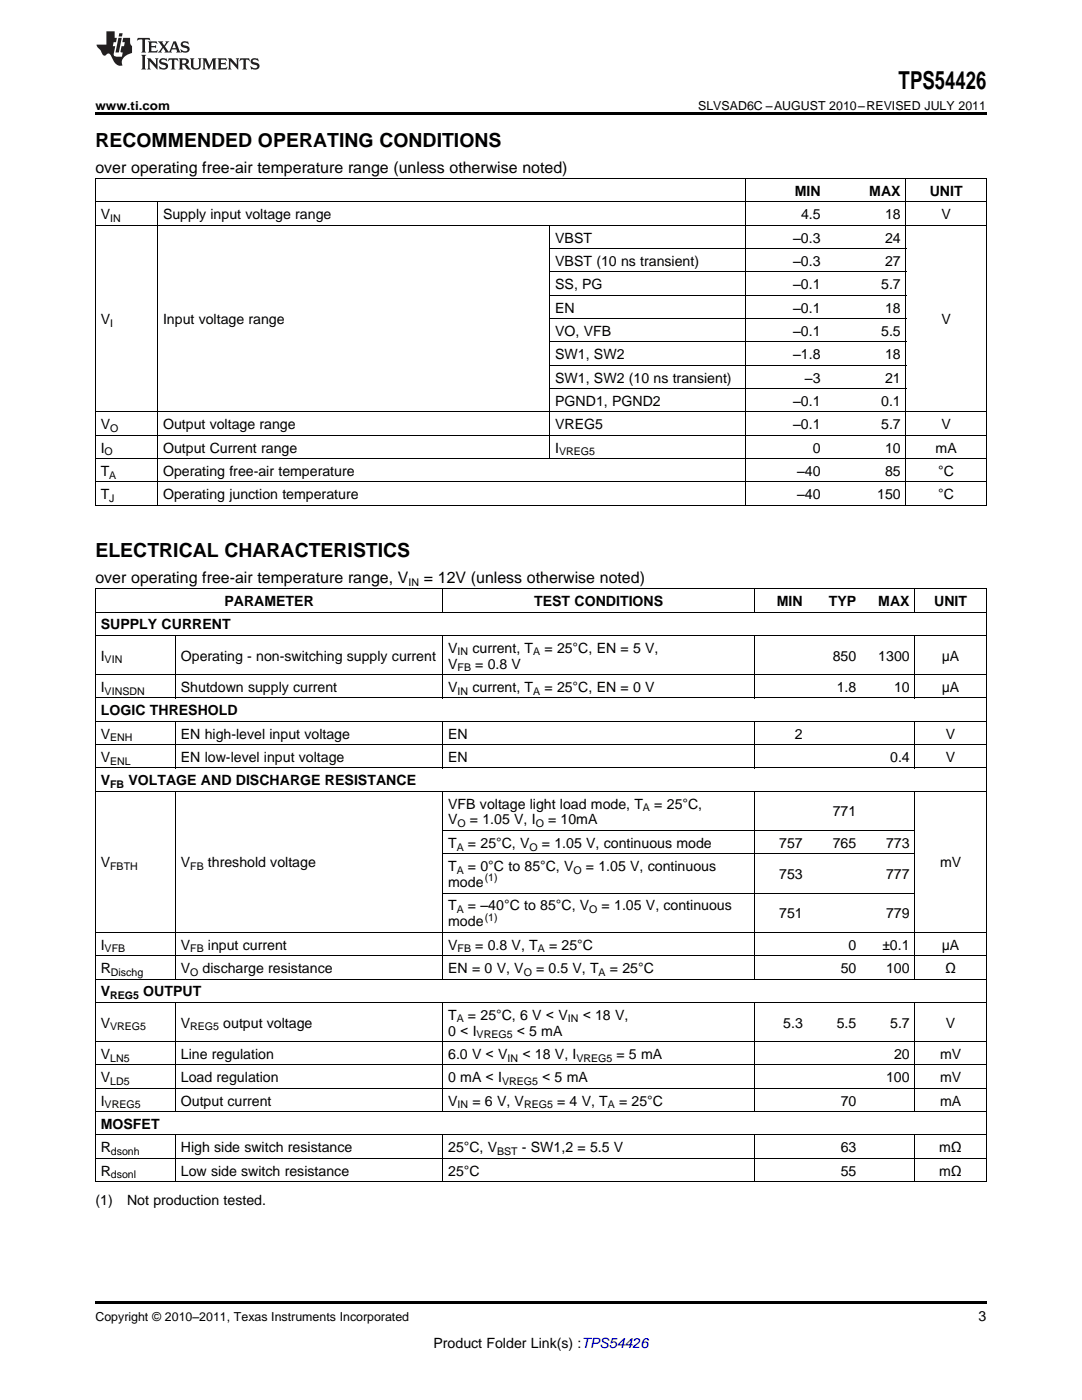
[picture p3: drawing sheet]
<svg xmlns="http://www.w3.org/2000/svg" width="216mm" height="279mm" viewBox="0 0 216 279" stroke-linecap="round" stroke-linejoin="round" font-family="sans-serif">
<defs><g id="words">
<text font-size="4.9" x="179.3" y="17.8">TPS54426</text>
<g font-size="3.9">
<text x="19" y="29.3">RECOMMENDED OPERATING CONDITIONS</text>
<text x="19" y="111.1">ELECTRICAL CHARACTERISTICS</text>
</g>
<g font-size="3.2">
<text x="19" y="34.4">over operating free-air temperature range (unless otherwise noted)</text>
<text x="19" y="116.3">over operating free-air temperature range, V</text>
<text x="84.6" y="116.3">= 12V (unless otherwise noted)</text>
</g>
<g font-size="2.8">
<text x="158.6" y="39.1">MIN</text>
<text x="173.5" y="39.1">MAX</text>
<text x="185.5" y="39.1">UNIT</text>
<text x="20.1" y="43.7">V</text>
<text x="32.5" y="43.7">Supply input voltage range</text>
<text x="159.8" y="43.7">4.5</text>
<text x="176.6" y="43.7">18</text>
<text x="187.9" y="43.7">V</text>
<text x="110.8" y="48.4">VBST</text>
<text x="110.8" y="53.1">VBST (10 ns transient)</text>
<text x="158.3" y="48.4">–0.3</text>
<text x="158.3" y="53.1">–0.3</text>
<text x="176.6" y="48.4">24</text>
<text x="176.6" y="53.1">27</text>
<text x="110.8" y="57.7">SS, PG</text>
<text x="158.3" y="57.7">–0.1</text>
<text x="175.8" y="57.7">5.7</text>
<text x="20.1" y="64.7">V</text>
<text x="32.5" y="64.7">Input voltage range</text>
<text x="110.8" y="62.4">EN</text>
<text x="158.3" y="62.4">–0.1</text>
<text x="176.6" y="62.4">18</text>
<text x="187.9" y="64.7">V</text>
<text x="110.8" y="67">VO, VFB</text>
<text x="110.8" y="71.7">SW1, SW2</text>
<text x="158.3" y="67">–0.1</text>
<text x="158.3" y="71.7">–1.8</text>
<text x="175.8" y="67">5.5</text>
<text x="176.6" y="71.7">18</text>
<text x="110.8" y="76.3">SW1, SW2 (10 ns transient)</text>
<text x="160.6" y="76.3">–3</text>
<text x="176.6" y="76.3">21</text>
<text x="110.8" y="81">PGND1, PGND2</text>
<text x="158.3" y="81">–0.1</text>
<text x="175.8" y="81">0.1</text>
<text x="20.1" y="85.7">V</text>
<text x="32.5" y="85.7">Output voltage range</text>
<text x="110.8" y="85.7">VREG5</text>
<text x="158.3" y="85.7">–0.1</text>
<text x="175.8" y="85.7">5.7</text>
<text x="187.9" y="85.7">V</text>
<text x="20.1" y="90.3">I</text>
<text x="20.1" y="95">T</text>
<text x="32.5" y="90.3">Output Current range</text>
<text x="32.5" y="95">Operating free-air temperature</text>
<text x="110.8" y="90.3">I</text>
<text x="159.1" y="95">–40</text>
<text x="162.2" y="90.3">0</text>
<text x="176.6" y="90.3">10</text>
<text x="176.6" y="95">85</text>
<text x="186.7" y="90.3">mA</text>
<text x="187.2" y="95">°C</text>
<text x="20.1" y="99.6">T</text>
<text x="32.5" y="99.6">Operating junction temperature</text>
<text x="159.1" y="99.6">–40</text>
<text x="175" y="99.6">150</text>
<text x="187.2" y="99.6">°C</text>
<text x="20.1" y="125.6">SUPPLY CURRENT</text>
<text x="44.8" y="120.9">PARAMETER</text>
<text x="106.6" y="120.9">TEST CONDITIONS</text>
<text x="155" y="120.9">MIN</text>
<text x="165.4" y="120.9">TYP</text>
<text x="175.3" y="120.9">MAX</text>
<text x="186.4" y="120.9">UNIT</text>
<text x="20.1" y="131.8">I</text>
<text x="36.1" y="131.8">Operating - non-switching supply current</text>
<text x="89.4" y="130.2">V</text>
<text x="94.3" y="130.2">current, T</text>
<text x="108.7" y="130.2">= 25°C, EN = 5 V,</text>
<text x="166.2" y="131.8">850</text>
<text x="175.3" y="131.8">1300</text>
<text x="187.9" y="131.8">μA</text>
<text x="89.4" y="133.4">V</text>
<text x="94.8" y="133.4">= 0.8 V</text>
<text x="20.1" y="138.1">I</text>
<text x="20.1" y="142.7">LOGIC THRESHOLD</text>
<text x="36.1" y="138.1">Shutdown supply current</text>
<text x="89.4" y="138.1">V</text>
<text x="94.3" y="138.1">current, T</text>
<text x="108.7" y="138.1">= 25°C, EN = 0 V</text>
<text x="167" y="138.1">1.8</text>
<text x="178.4" y="138.1">10</text>
<text x="187.9" y="138.1">μA</text>
<text x="20.1" y="147.4">V</text>
<text x="36.1" y="147.4">EN high-level input voltage</text>
<text x="89.4" y="147.4">EN</text>
<text x="158.6" y="147.4">2</text>
<text x="188.7" y="147.4">V</text>
<text x="20.1" y="152">V</text>
<text x="36.1" y="152">EN low-level input voltage</text>
<text x="89.4" y="152">EN</text>
<text x="177.6" y="152">0.4</text>
<text x="188.7" y="152">V</text>
<text x="20.1" y="156.7">V</text>
<text x="25.6" y="156.7">VOLTAGE AND DISCHARGE RESISTANCE</text>
<text x="89.4" y="161.4">VFB voltage light load mode, T</text>
<text x="130.6" y="161.4">= 25°C,</text>
<text x="89.4" y="164.5">V</text>
<text x="93.8" y="164.5">= 1.05 V, I</text>
<text x="109.4" y="164.5">= 10mA</text>
<text x="166.2" y="162.9">771</text>
<text x="20.1" y="173.1">V</text>
<text x="36.1" y="173.1">V</text>
<text x="41.5" y="173.1">threshold voltage</text>
<text x="89.4" y="169.2">T</text>
<text x="89.4" y="173.8">T</text>
<text x="93.4" y="169.2">= 25°C, V</text>
<text x="93.4" y="173.8">= 0°C to 85°C, V</text>
<text x="108.1" y="169.2">= 1.05 V, continuous mode</text>
<text x="116.9" y="173.8">= 1.05 V, continuous</text>
<text x="155.5" y="169.2">757</text>
<text x="166.2" y="169.2">765</text>
<text x="176.8" y="169.2">773</text>
<text x="187.6" y="173.1">mV</text>
<text x="89.4" y="177">mode</text>
<text x="155.5" y="175.4">753</text>
<text x="176.8" y="175.4">777</text>
<text x="89.4" y="181.7">T</text>
<text x="89.4" y="184.9">mode</text>
<text x="93.4" y="181.7">= –40°C to 85°C, V</text>
<text x="120.1" y="181.7">= 1.05 V, continuous</text>
<text x="155.5" y="183.3">751</text>
<text x="176.8" y="183.3">779</text>
<text x="20.1" y="189.5">I</text>
<text x="36.1" y="189.5">V</text>
<text x="41.5" y="189.5">input current</text>
<text x="89.4" y="189.5">V</text>
<text x="94.8" y="189.5">= 0.8 V, T</text>
<text x="109.6" y="189.5">= 25°C</text>
<text x="169.3" y="189.5">0</text>
<text x="176.1" y="189.5">±0.1</text>
<text x="187.9" y="189.5">μA</text>
<text x="20.1" y="194.2">R</text>
<text x="36.1" y="194.2">V</text>
<text x="40.4" y="194.2">discharge resistance</text>
<text x="89.4" y="194.2">EN = 0 V, V</text>
<text x="107" y="194.2">= 0.5 V, T</text>
<text x="121.7" y="194.2">= 25°C</text>
<text x="167.7" y="194.2">50</text>
<text x="176.8" y="194.2">100</text>
<text x="188.6" y="194.2">Ω</text>
<text x="20.1" y="198.8">V</text>
<text x="28.6" y="198.8">OUTPUT</text>
<text x="89.4" y="203.5">T</text>
<text x="93.4" y="203.5">= 25°C, 6 V &lt; V</text>
<text x="116.3" y="203.5">&lt; 18 V,</text>
<text x="20.1" y="205.1">V</text>
<text x="36.1" y="205.1">V</text>
<text x="44.6" y="205.1">output voltage</text>
<text x="89.4" y="206.7">0 &lt; I</text>
<text x="103.1" y="206.7">&lt; 5 mA</text>
<text x="156.3" y="205.1">5.3</text>
<text x="167" y="205.1">5.5</text>
<text x="177.6" y="205.1">5.7</text>
<text x="188.7" y="205.1">V</text>
<text x="20.1" y="211.3">V</text>
<text x="20.1" y="216">V</text>
<text x="36.1" y="211.3">Line regulation</text>
<text x="36.1" y="216">Load regulation</text>
<text x="89.4" y="211.3">6.0 V &lt; V</text>
<text x="89.4" y="216">0 mA &lt; I</text>
<text x="104.2" y="211.3">&lt; 18 V, I</text>
<text x="108.2" y="216">&lt; 5 mA</text>
<text x="123" y="211.3">= 5 mA</text>
<text x="176.8" y="216">100</text>
<text x="178.4" y="211.3">20</text>
<text x="187.6" y="211.3">mV</text>
<text x="187.6" y="216">mV</text>
<text x="20.1" y="220.6">I</text>
<text x="36.1" y="220.6">Output current</text>
<text x="89.4" y="220.6">V</text>
<text x="94.3" y="220.6">= 6 V, V</text>
<text x="111.2" y="220.6">= 4 V, T</text>
<text x="123.5" y="220.6">= 25°C</text>
<text x="167.7" y="220.6">70</text>
<text x="187.6" y="220.6">mA</text>
<text x="20.1" y="225.3">MOSFET</text>
<text x="20.1" y="229.9">R</text>
<text x="36.1" y="229.9">High side switch resistance</text>
<text x="89.4" y="229.9">25°C, V</text>
<text x="104.1" y="229.9">- SW1,2 = 5.5 V</text>
<text x="167.7" y="229.9">63</text>
<text x="187.4" y="229.9">mΩ</text>
<text x="20.1" y="234.6">R</text>
<text x="36.1" y="234.6">Low side switch resistance</text>
<text x="89.4" y="234.6">25°C</text>
<text x="167.7" y="234.6">55</text>
<text x="187.4" y="234.6">mΩ</text>
<text x="19" y="240.5">(1)</text>
<text x="25.4" y="240.5">Not production tested.</text>
<text x="195.3" y="263.6">3</text>
<text x="86.5" y="269">Product Folder Link(s) :TPS54426</text>
</g>
<g font-size="2.5">
<text x="19" y="21.9">www.ti.com</text>
<text x="139.3" y="21.9">SLVSAD6C –AUGUST 2010–REVISED JULY 2011</text>
<text x="19" y="263.6">Copyright © 2010–2011, Texas Instruments Incorporated</text>
</g>
<g font-size="2.1">
<text x="22" y="44.3">IN</text>
<text x="22" y="65.3">I</text>
<text x="22" y="86.2">O</text>
<text x="20.9" y="90.9">O</text>
<text x="21.8" y="95.5">A</text>
<text x="111.5" y="90.9">VREG5</text>
<text x="21.8" y="100.2">J</text>
<text x="81.5" y="116.9">IN</text>
<text x="91.3" y="130.8">IN</text>
<text x="106.4" y="130.8">A</text>
<text x="20.9" y="132.4">VIN</text>
<text x="91.3" y="134">FB</text>
<text x="20.9" y="138.6">VINSDN</text>
<text x="91.3" y="138.6">IN</text>
<text x="106.4" y="138.6">A</text>
<text x="22" y="148">ENH</text>
<text x="22" y="152.6">ENL</text>
<text x="22" y="157.3">FB</text>
<text x="128.3" y="161.9">A</text>
<text x="91.3" y="165.1">O</text>
<text x="106.9" y="165.1">O</text>
<text x="22" y="173.7">FBTH</text>
<text x="38" y="173.7">FB</text>
<text x="91.1" y="169.8">A</text>
<text x="105.7" y="169.8">O</text>
<text x="91.1" y="174.4">A</text>
<text x="96.7" y="175.9">(1)</text>
<text x="114.4" y="174.4">O</text>
<text x="91.1" y="182.2">A</text>
<text x="96.7" y="183.7">(1)</text>
<text x="117.6" y="182.2">O</text>
<text x="20.9" y="190.1">VFB</text>
<text x="38" y="190.1">FB</text>
<text x="91.3" y="190.1">FB</text>
<text x="107.3" y="190.1">A</text>
<text x="22.1" y="194.7">Dischg</text>
<text x="38" y="194.7">O</text>
<text x="104.5" y="194.7">O</text>
<text x="119.5" y="194.7">A</text>
<text x="22" y="199.4">REG5</text>
<text x="22" y="205.6">VREG5</text>
<text x="38" y="205.6">REG5</text>
<text x="91.1" y="204">A</text>
<text x="95.1" y="207.2">VREG5</text>
<text x="113.3" y="204">IN</text>
<text x="22" y="211.9">LN5</text>
<text x="101.3" y="211.9">IN</text>
<text x="115" y="211.9">VREG5</text>
<text x="20.9" y="221.2">VREG5</text>
<text x="22" y="216.5">LD5</text>
<text x="91.3" y="221.2">IN</text>
<text x="100.2" y="216.5">VREG5</text>
<text x="104.6" y="221.2">REG5</text>
<text x="121.3" y="221.2">A</text>
<text x="22.1" y="230.5">dsonh</text>
<text x="99.2" y="230.5">BST</text>
<text x="22.1" y="235.2">dsonl</text>
</g>
</g></defs>
<g fill="#231f20">
<path d="M27.5 7.6l-.1 .5 .4-.2h.6v.1v2.1l-.2 .4h1l-.3-.4v-2.1l.1-.1h.5l.5 .2-.2-.5zM29.5 8.3l.2 .3v1.5l-.2 .4h1.8l.2-.6a1.04 1.04 0 0 1-1.3 .2v-.7h.6l.3 .2v-.6l-.3 .2h-.6v-.6l.8-.1 .4 .3-.2-.5zM31.5 8.3l.9 1.1-.9 1.1h.8l-.2-.2 .5-.7 .4 .7-.2 .2h1.5l-.1-.2 .1-.4h.9l.1 .4-.2 .2h1l-.3-.3-.7-1.9h-.5l-.9 2-.8-1 .9-1h-.8l.1 .3-.3 .5-.4-.6 .2-.2zM34.7 8.6l.4 1h-.7zM36.3 8.4a.63 .63 0 0 0-.2 .7 .63 .63 0 0 0 .6 .4l.6 .2 .1 .2a.75 .75 0 0 1-.7 .4 .75 .75 0 0 1-.6-.5l.1 .7 .1-.1a1.11 1.11 0 0 0 1.5-.6 1.13 1.13 0 0 0-1.2-.8l-.1-.4a1.04 1.04 0 0 1 1.2 .2l-.2-.5-.1 .1-.5-.2zM28.2 10.9l.2 .4v2.2l-.2 .4h1l-.3-.4v-2.2l.3-.4zM29.3 11.6l.3 .4v1.5l-.3 .4h.8l-.2-.4v-1.3l1.5 1.7v-1.9l.2-.4h-.7l.2 .4v.9l-1.1-1.3zM32 11.8a.62 .62 0 0 0-.2 .7 .62 .62 0 0 0 .6 .4l.6 .1 .1 .3a.76 .76 0 0 1-.7 .3 .76 .76 0 0 1-.6-.4l.1 .7 .1-.1a1.11 1.11 0 0 0 1.5-.6 1.13 1.13 0 0 0-1.2-.8l-.1-.4a1.04 1.04 0 0 1 1.2 .2l-.2-.6-.1 .1-.5-.1zM33.7 11.6l-.2 .6a.61 .61 0 0 1 .8-.3v1.6l-.2 .4h.9l-.2-.4v-1.6a.63 .63 0 0 1 .8 .3l-.2-.6zM35.6 11.6l.3 .4v1.5l-.3 .4h1l-.2-.2v-.8l.5 .2a.76 .76 0 0 0 1.2 .7l-1-1a.58 .58 0 0 0 .6-.5 .58 .58 0 0 0-.5-.6zM36.4 11.9h.1a.45 .45 0 0 1 .5 .1 .45 .45 0 0 1 .1 .5l-.7 .2zM37.9 11.6l.2 .2a2.17 2.17 0 0 0 .3 1.9 .99 .99 0 0 0 1.6-.6v-1.1l.2-.4h-.7l.2 .2a1.92 1.92 0 0 1-.2 1.8 .6 .6 0 0 1-.9-.5v-1.1l.2-.4zM40.4 11.6l.2 .4v1.5l-.2 .4h.7l-.2-.4v-1.4l.8 1.8 .8-1.8v1.4l-.2 .4h.9l-.2-.4v-1.5l.2-.4h-.8l-.6 1.5-.6-1.5zM43.4 11.6l.2 .4v1.5l-.2 .4h1.8l.2-.6a1.04 1.04 0 0 1-1.3 .1v-.6h.5l.4 .2v-.6l-.4 .2h-.5v-.7h.8l.3 .3-.1-.6zM45.5 11.6l.2 .4v1.5l-.2 .4h.7l-.2-.4v-1.3l1.5 1.7v-1.9l.2-.4h-.7l.2 .4v.9l-1.1-1.3zM47.9 11.6l-.1 .6a.61 .61 0 0 1 .8-.3v1.6l-.3 .4h1l-.3-.4 .1-1.6a.63 .63 0 0 1 .7 .3l-.1-.6zM50.2 11.8a.62 .62 0 0 0-.2 .7 .62 .62 0 0 0 .6 .4l.6 .1 .2 .3a.76 .76 0 0 1-.8 .3 .76 .76 0 0 1-.6-.4l.1 .7 .2-.1a1.11 1.11 0 0 0 1.5-.6 1.13 1.13 0 0 0-1.3-.8l-.1-.4a1.04 1.04 0 0 1 1.2 .2l-.1-.6-.2 .1-.5-.1z"/>
<path d="M21.2 6.3v2.6h-1.9l.1 .4 .7 .9a.91 .91 0 0 0 1 .8 .56 .56 0 0 1 .5-.3 .56 .56 0 0 1 .5 .3l.4 .8a1.53 1.53 0 0 0 1.9 1.2 1.54 1.54 0 0 1 1-2.1l.9-.3v-1.4a1.52 1.52 0 0 1-.3-1.6h-1.4l-.2 .8h.5l-.2 .8h-.4l-.2 1v.2l.4 .1-.2 .8a1.93 1.93 0 0 1-1.6-.3l.3-1.8h-.5l.2-.8h.4l.2-.8h-.4v-1.3zM23.6 7.6l-.6 2.9h.7l.6-2.9zM23.8 6.6l-.1 .7h.6l.2-.7z"/>
</g>
<path d="M19 22.5h177.8v.5h-177.8zM19 259.7h177.8v.5h-177.8z" fill="#000"/>
<g fill="none" stroke="#000" stroke-width=".2">
<path d="M19 35.6h177.8M19.1 35.7v65.2M148.8 35.7v65.2M180.8 35.7v65.2M196.8 35.7v65.2M19 45h177.8M19 40.3h177.8M31.4 40.4v60.5M109.7 45v46.6M109.7 58.9h71.1M109.7 54.3h71.1M109.7 49.6h71.1"/>
<path d="M109.7 77.6h71.1M109.7 72.9h71.1M109.7 68.2h71.1M109.7 63.6h71.1M19 96.2h177.8M19 91.5h177.8M19 86.9h177.8M19 82.2h177.8M19 117.5h177.8M19 100.8h177.8M19.1 117.5v118.4M88.3 117.5v4.7"/>
<path d="M150.5 117.5v4.7M182.5 117.5v4.7M196.8 117.5v118.4M19 139.3h177.8M19 134.6h177.8M19 126.8h177.8M19 122.1h177.8M35 126.9v12.4M88.3 126.9v12.4M150.5 126.9v12.4M182.5 126.9v12.4M19 157.9h177.8"/>
<path d="M19 153.3h177.8M19 148.6h177.8M19 144h177.8M35 144v9.3M35 158v37.4M88.3 144v9.3M88.3 158v37.4M150.5 144v9.3M150.5 158v37.4M182.5 144v9.3M182.5 158v37.4M88.4 178.2h94.2"/>
<path d="M88.4 170.4h94.2M88.4 165.8h94.2M19 195.4h177.8M19 190.7h177.8M19 186.1h177.8M19 217.2h177.8M19 212.5h177.8M19 207.9h177.8M19 200h177.8M35 200.1v21.8M88.3 200.1v21.8M150.5 200.1v21.8"/>
<path d="M182.5 200.1v21.8M19 235.8h177.8M19 231.2h177.8M19 226.5h177.8M19 221.8h177.8M35 226.6v9.3M88.3 226.6v9.3M150.5 226.6v9.3M182.5 226.6v9.3"/>
</g>
<use href="#words"/>
</svg>
